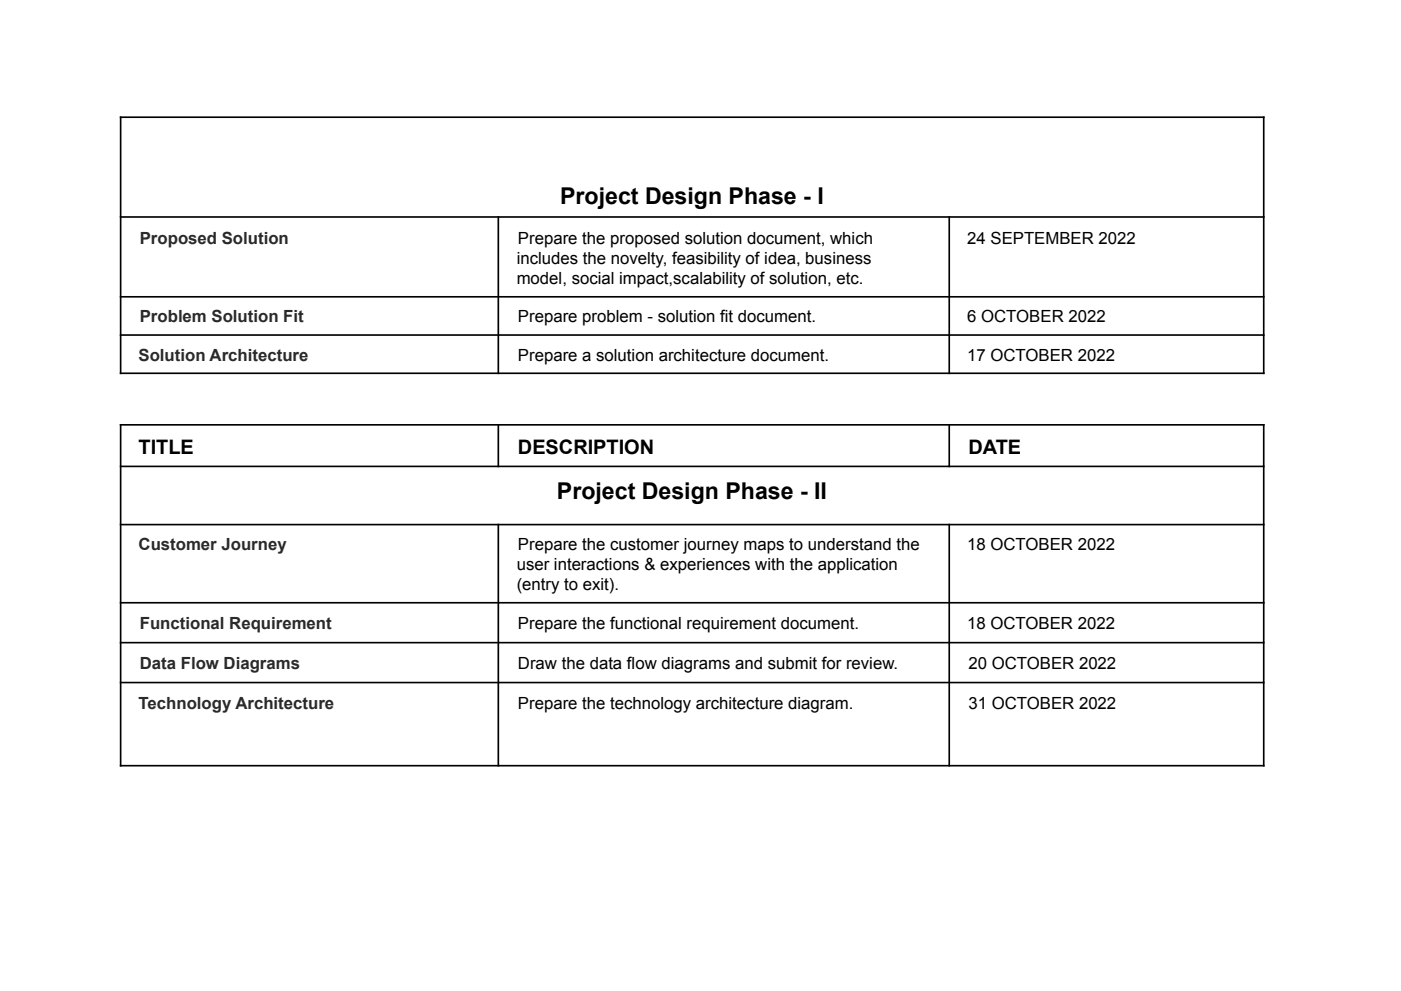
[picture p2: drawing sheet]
<svg xmlns="http://www.w3.org/2000/svg" width="297mm" height="210mm" viewBox="0 0 297 210" stroke-linecap="round" stroke-linejoin="round" font-family="sans-serif">
<defs><g id="words">
<g font-size="4.9">
<text x="118.8" y="43.2">Project Design Phase - I</text>
<text x="118.1" y="105.9">Project Design Phase - II</text>
</g>
<g font-size="4.2">
<text x="29.4" y="96.3">TITLE</text>
<text x="109.8" y="96.3">DESCRIPTION</text>
<text x="205.3" y="96.3">DATE</text>
</g>
<g font-size="3.6" fill="#2b2828">
<text x="29.6" y="51.7">Proposed Solution</text>
<text x="29.6" y="68.4">Problem Solution Fit</text>
<text x="29.4" y="76.6">Solution Architecture</text>
<text x="29.4" y="116.8">Customer Journey</text>
<text x="29.6" y="133.4">Functional Requirement</text>
<text x="29.6" y="141.9">Data Flow Diagrams</text>
<text x="29.4" y="150.4">Technology Architecture</text>
</g>
<g font-size="3.6">
<text x="109.8" y="51.7">Prepare the proposed solution document, which</text>
<text x="205.1" y="51.7">24 SEPTEMBER 2022</text>
<text x="109.5" y="55.9">includes the novelty, feasibility of idea, business</text>
<text x="109.5" y="60.2">model, social impact,scalability of solution, etc.</text>
<text x="109.8" y="68.4">Prepare problem - solution fit document.</text>
<text x="205.1" y="68.4">6 OCTOBER 2022</text>
<text x="109.8" y="76.6">Prepare a solution architecture document.</text>
<text x="205.1" y="76.6">17 OCTOBER 2022</text>
<text x="109.8" y="116.8">Prepare the customer journey maps to understand the</text>
<text x="205.1" y="116.8">18 OCTOBER 2022</text>
<text x="109.5" y="121">user interactions &amp; experiences with the application</text>
<text x="109.5" y="125.2">(entry to exit).</text>
<text x="109.8" y="133.4">Prepare the functional requirement document.</text>
<text x="205.1" y="133.4">18 OCTOBER 2022</text>
<text x="109.8" y="141.9">Draw the data flow diagrams and submit for review.</text>
<text x="205.3" y="141.9">20 OCTOBER 2022</text>
<text x="109.8" y="150.4">Prepare the technology architecture diagram.</text>
<text x="205.3" y="150.4">31 OCTOBER 2022</text>
</g>
</g></defs>
<g fill="none" stroke="#000" stroke-width=".35">
<path d="M25.4 24.9h242.7M25.6 24.7v54.7M267.9 24.7v54.7M25.4 46h242.7M105.7 45.9v33.5M201.3 45.9v33.5M25.4 63h242.7M25.4 71.1h242.7M25.4 79.2h242.7M25.4 90.1h242.7M25.4 99h242.7M25.6 90v72.6"/>
<path d="M105.7 90v9.1M201.3 90v9.1M267.9 90v72.6M25.4 111.3h242.7M105.7 111.1v51.5M201.3 111.1v51.5M25.4 127.9h242.7M25.4 136.3h242.7M25.4 144.8h242.7M25.4 162.5h242.7"/>
</g>
<use href="#words"/>
</svg>
